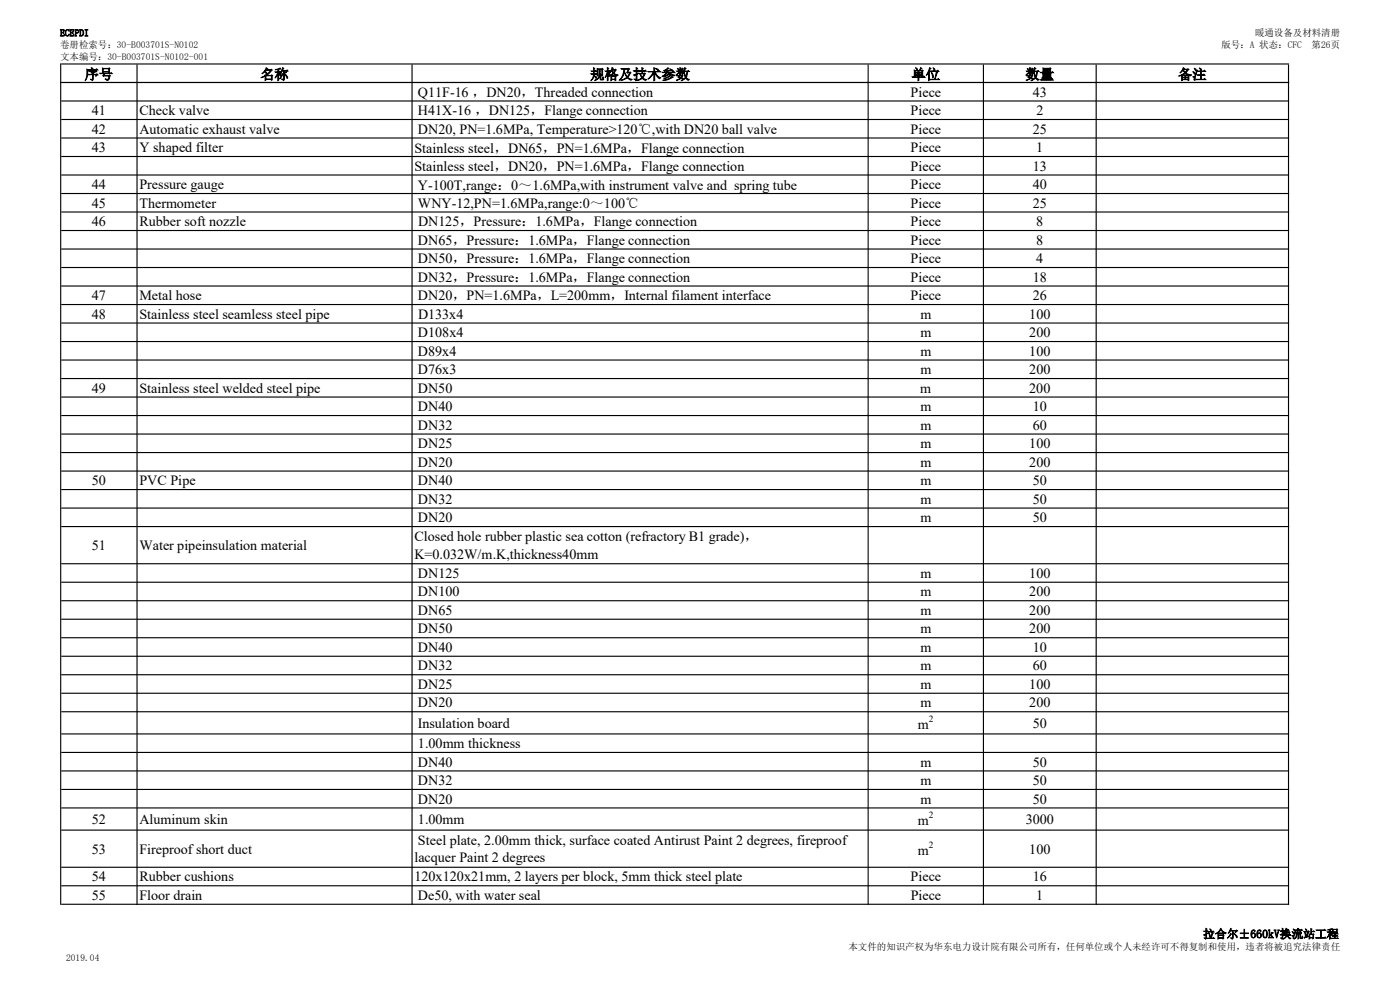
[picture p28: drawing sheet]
<svg xmlns="http://www.w3.org/2000/svg" width="420mm" height="297mm" viewBox="0 0 420 297" stroke-linecap="round" stroke-linejoin="round" font-family="sans-serif">
<defs><g id="words">
<g font-size="4.2">
<text x="25.4" y="23.7">序号</text>
<text x="78.1" y="23.7">名称</text>
<text x="177.1" y="23.7">规格及技术参数</text>
<text x="273.5" y="23.7">单位</text>
<text x="307.7" y="23.7">数量</text>
<text x="353.4" y="23.7">备注</text>
<text x="125.4" y="29">Q11F-16 ，DN20，Threaded connection</text>
<text x="273.2" y="29">Piece</text>
<text x="309.8" y="29">43</text>
<text x="27.6" y="34.5">41</text>
<text x="41.8" y="34.5">Check valve</text>
<text x="125.4" y="34.5">H41X-16 ，DN125，Flange connection</text>
<text x="273.2" y="34.5">Piece</text>
<text x="310.9" y="34.5">2</text>
<text x="27.6" y="40">42</text>
<text x="41.8" y="40">Automatic exhaust valve</text>
<text x="125.4" y="40.2">DN20, PN=1.6MPa, Temperature&gt;120℃,with DN20 ball valve</text>
<text x="273.2" y="40">Piece</text>
<text x="309.8" y="40">25</text>
<text x="27.6" y="45.6">43</text>
<text x="41.8" y="45.6">Y shaped filter</text>
<text x="124.3" y="45.8">Stainless steel，DN65，PN=1.6MPa，Flange connection</text>
<text x="273.2" y="45.6">Piece</text>
<text x="310.9" y="45.6">1</text>
<text x="124.3" y="51.3">Stainless steel，DN20，PN=1.6MPa，Flange connection</text>
<text x="273.2" y="51.1">Piece</text>
<text x="309.8" y="51.1">13</text>
<text x="27.6" y="56.7">44</text>
<text x="41.8" y="56.7">Pressure gauge</text>
<text x="125.4" y="56.9">Y-100T,range：0～1.6MPa,with instrument valve and spring tube</text>
<text x="273.2" y="56.7">Piece</text>
<text x="309.8" y="56.7">40</text>
<text x="27.6" y="62.2">45</text>
<text x="41.8" y="62.2">Thermometer</text>
<text x="125.4" y="62.4">WNY-12,PN=1.6MPa,range:0～100℃</text>
<text x="273.2" y="62.2">Piece</text>
<text x="309.8" y="62.2">25</text>
<text x="27.6" y="67.8">46</text>
<text x="41.8" y="67.8">Rubber soft nozzle</text>
<text x="125.4" y="67.8">DN125，Pressure：1.6MPa，Flange connection</text>
<text x="273.2" y="67.8">Piece</text>
<text x="310.9" y="67.8">8</text>
<text x="125.4" y="73.3">DN65，Pressure：1.6MPa，Flange connection</text>
<text x="273.2" y="73.3">Piece</text>
<text x="310.9" y="73.3">8</text>
<text x="125.4" y="78.9">DN50，Pressure：1.6MPa，Flange connection</text>
<text x="273.2" y="78.9">Piece</text>
<text x="310.9" y="78.9">4</text>
<text x="27.6" y="90">47</text>
<text x="41.8" y="90">Metal hose</text>
<text x="125.4" y="84.4">DN32，Pressure：1.6MPa，Flange connection</text>
<text x="125.4" y="90">DN20，PN=1.6MPa，L=200mm，Internal filament interface</text>
<text x="273.2" y="90">Piece</text>
<text x="273.2" y="84.4">Piece</text>
<text x="309.8" y="84.4">18</text>
<text x="309.8" y="90">26</text>
<text x="27.6" y="95.5">48</text>
<text x="41.8" y="95.5">Stainless steel seamless steel pipe</text>
<text x="125.4" y="95.5">D133x4</text>
<text x="276.1" y="95.5">m</text>
<text x="308.8" y="95.5">100</text>
<text x="125.4" y="101">D108x4</text>
<text x="276.1" y="101">m</text>
<text x="308.8" y="101">200</text>
<text x="125.4" y="106.6">D89x4</text>
<text x="276.1" y="106.6">m</text>
<text x="308.8" y="106.6">100</text>
<text x="125.4" y="112.1">D76x3</text>
<text x="276.1" y="112.1">m</text>
<text x="308.8" y="112.1">200</text>
<text x="27.6" y="117.7">49</text>
<text x="41.8" y="117.7">Stainless steel welded steel pipe</text>
<text x="125.4" y="117.7">DN50</text>
<text x="276.1" y="117.7">m</text>
<text x="308.8" y="117.7">200</text>
<text x="125.4" y="123.2">DN40</text>
<text x="276.1" y="123.2">m</text>
<text x="309.8" y="123.2">10</text>
<text x="125.4" y="128.8">DN32</text>
<text x="276.1" y="128.8">m</text>
<text x="309.8" y="128.8">60</text>
<text x="125.4" y="134.3">DN25</text>
<text x="276.1" y="134.3">m</text>
<text x="308.8" y="134.3">100</text>
<text x="125.4" y="139.9">DN20</text>
<text x="276.1" y="139.9">m</text>
<text x="308.8" y="139.9">200</text>
<text x="27.6" y="145.4">50</text>
<text x="41.8" y="145.4">PVC Pipe</text>
<text x="125.4" y="145.4">DN40</text>
<text x="276.1" y="145.4">m</text>
<text x="309.8" y="145.4">50</text>
<text x="125.4" y="151">DN32</text>
<text x="276.1" y="151">m</text>
<text x="309.8" y="151">50</text>
<text x="125.4" y="156.5">DN20</text>
<text x="276.1" y="156.5">m</text>
<text x="309.8" y="156.5">50</text>
<text x="27.6" y="164.8">51</text>
<text x="41.8" y="164.8">Water pipeinsulation material</text>
<text x="124.3" y="162.2">Closed hole rubber plastic sea cotton (refractory B1 grade)，</text>
<text x="124.3" y="167.5">K=0.032W/m.K,thickness40mm</text>
<text x="125.4" y="173.2">DN125</text>
<text x="276.1" y="173.2">m</text>
<text x="308.8" y="173.2">100</text>
<text x="125.4" y="178.7">DN100</text>
<text x="276.1" y="178.7">m</text>
<text x="308.8" y="178.7">200</text>
<text x="125.4" y="184.3">DN65</text>
<text x="276.1" y="184.3">m</text>
<text x="308.8" y="184.3">200</text>
<text x="125.4" y="189.8">DN50</text>
<text x="276.1" y="189.8">m</text>
<text x="308.8" y="189.8">200</text>
<text x="125.4" y="195.4">DN40</text>
<text x="276.1" y="195.4">m</text>
<text x="309.8" y="195.4">10</text>
<text x="125.4" y="200.9">DN32</text>
<text x="276.1" y="200.9">m</text>
<text x="309.8" y="200.9">60</text>
<text x="125.4" y="206.5">DN25</text>
<text x="276.1" y="206.5">m</text>
<text x="308.8" y="206.5">100</text>
<text x="125.4" y="212">DN20</text>
<text x="276.1" y="212">m</text>
<text x="308.8" y="212">200</text>
<text x="125.4" y="218.1">Insulation board</text>
<text x="275.4" y="218.5">m</text>
<text x="309.8" y="218.1">50</text>
<text x="125.4" y="224.2">1.00mm thickness</text>
<text x="125.4" y="229.7">DN40</text>
<text x="276.1" y="229.7">m</text>
<text x="309.8" y="229.7">50</text>
<text x="125.4" y="235.3">DN32</text>
<text x="276.1" y="235.3">m</text>
<text x="309.8" y="235.3">50</text>
<text x="125.4" y="240.8">DN20</text>
<text x="276.1" y="240.8">m</text>
<text x="309.8" y="240.8">50</text>
<text x="27.6" y="246.9">52</text>
<text x="41.8" y="246.9">Aluminum skin</text>
<text x="125.4" y="246.9">1.00mm</text>
<text x="275.4" y="247.4">m</text>
<text x="307.7" y="246.9">3000</text>
<text x="27.6" y="255.8">53</text>
<text x="41.8" y="255.8">Fireproof short duct</text>
<text x="125.4" y="253.2">Steel plate, 2.00mm thick, surface coated Antirust Paint 2 degrees, fireproof</text>
<text x="275.4" y="256.2">m</text>
<text x="308.8" y="255.8">100</text>
<text x="124.3" y="258.5">lacquer Paint 2 degrees</text>
<text x="27.6" y="264.2">54</text>
<text x="27.6" y="269.7">55</text>
<text x="41.8" y="264.2">Rubber cushions</text>
<text x="41.8" y="269.7">Floor drain</text>
<text x="124.3" y="264.2">120x120x21mm, 2 layers per block, 5mm thick steel plate</text>
<text x="125.4" y="269.7">De50, with water seal</text>
<text x="273.2" y="264.2">Piece</text>
<text x="273.2" y="269.7">Piece</text>
<text x="309.8" y="264.2">16</text>
<text x="310.9" y="269.7">1</text>
</g>
<text font-size="3.5" x="360.9" y="281.1">拉合尔±660kV换流站工程</text>
<g font-size="2.8">
<text x="18" y="10.8">ECEPDI</text>
<text x="376.5" y="10.8">暖通设备及材料清册</text>
<text x="18" y="14.4">卷册检索号：30-B003701S-N0102</text>
<text x="18" y="17.9">文本编号：30-B003701S-N0102-001</text>
<text x="366.4" y="14.4">版号：A 状态：CFC</text>
<text x="393.5" y="14.4">第26页</text>
<text x="278.7" y="216.4">2</text>
<text x="278.7" y="245.2">2</text>
<text x="278.7" y="254.1">2</text>
<text x="254.6" y="284.8">本文件的知识产权为华东电力设计院有限公司所有，任何单位或个人未经许可不得复制和使用，违者将被追究法律责任</text>
<text x="19.8" y="288">2019.04</text>
</g>
</g></defs>
<g fill="#000">
<path d="M18 19h.4v5.9h-.4zM40.9 19.3h.4v5.6h-.4zM123.4 19.3h.4v5.6h-.4zM260.3 19.3h.3v5.6h-.3zM294.9 19.3h.3v5.6h-.3zM328.7 19.3h.3v5.6h-.3zM386.4 19.3h.3v5.6h-.3z" fill-rule="evenodd"/>
<path d="M18.4 19h368.3v.3h-368.3zM18.4 24.6h368.3v.3h-368.3z" fill-rule="evenodd"/>
<path d="M18 24.6h.4v246.6h-.4zM40.9 24.9h.4v246.3h-.4zM123.4 24.9h.4v246.3h-.4zM260.3 24.9h.3v246.3h-.3zM294.9 24.9h.3v246.3h-.3zM328.7 24.9h.3v246.3h-.3zM386.4 24.9h.3v246.3h-.3z" fill-rule="evenodd"/>
<path d="M18.4 24.6h368.3v.3h-368.3zM18.4 30.1h368.3v.3h-368.3zM18.4 35.6h368.3v.4h-368.3zM18.4 41.2h368.3v.3h-368.3zM18.4 46.7h368.3v.4h-368.3zM18.4 52.3h368.3v.3h-368.3zM18.4 57.8h368.3v.4h-368.3zM18.4 63.4h368.3v.3h-368.3zM18.4 68.9h368.3v.4h-368.3zM18.4 74.5h368.3v.3h-368.3zM18.4 80h368.3v.3h-368.3zM18.4 85.6h368.3v.3h-368.3zM18.4 91.1h368.3v.3h-368.3zM18.4 96.6h368.3v.4h-368.3zM18.4 102.2h368.3v.3h-368.3zM18.4 107.7h368.3v.4h-368.3zM18.4 113.3h368.3v.3h-368.3zM18.4 118.8h368.3v.4h-368.3zM18.4 124.4h368.3v.3h-368.3zM18.4 129.9h368.3v.4h-368.3zM18.4 135.5h368.3v.3h-368.3zM18.4 141h368.3v.4h-368.3zM18.4 146.6h368.3v.3h-368.3zM18.4 152.1h368.3v.3h-368.3zM18.4 157.6h368.3v.4h-368.3zM18.4 168.8h368.3v.3h-368.3zM18.4 174.3h368.3v.4h-368.3zM18.4 179.9h368.3v.3h-368.3zM18.4 185.4h368.3v.4h-368.3zM18.4 191h368.3v.3h-368.3zM18.4 196.5h368.3v.3h-368.3zM18.4 202.1h368.3v.3h-368.3zM18.4 207.6h368.3v.3h-368.3zM18.4 213.1h368.3v.4h-368.3zM18.4 219.8h368.3v.3h-368.3zM18.4 225.3h368.3v.4h-368.3zM18.4 230.9h368.3v.3h-368.3zM18.4 236.4h368.3v.4h-368.3zM18.4 242h368.3v.3h-368.3zM18.4 248.6h368.3v.4h-368.3zM18.4 259.8h368.3v.3h-368.3zM18.4 265.3h368.3v.3h-368.3zM18.4 270.8h368.3v.4h-368.3z" fill-rule="evenodd"/>
</g>
<use href="#words"/>
</svg>
